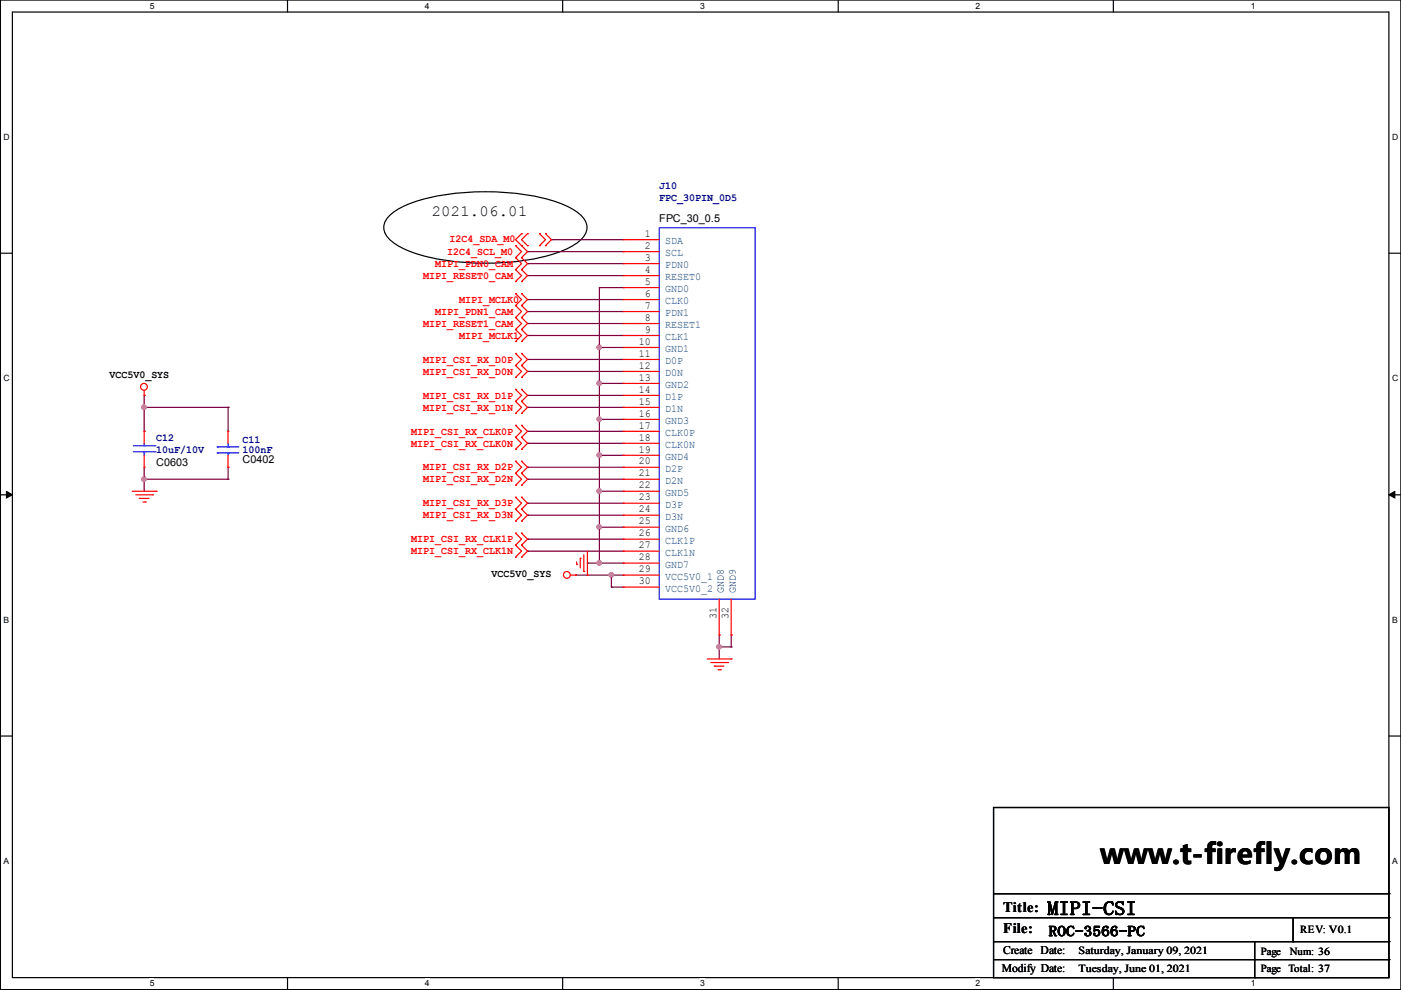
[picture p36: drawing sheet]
<svg xmlns="http://www.w3.org/2000/svg" width="297mm" height="210mm" viewBox="0 0 297 210" stroke-linecap="round" stroke-linejoin="round" font-family="sans-serif">
<defs><g id="words">
<text font-size="6" x="233.3" y="183.2">www.t-firefly.com</text>
<text font-size="4.1" x="222.1" y="194">MIPI-CSI</text>
<text font-size="3.3" x="91.5" y="45.8">2021.06.01</text>
<g font-size="3">
<text x="212.7" y="193.3">Title:</text>
<text x="212.7" y="197.9">File:</text>
<text x="222.3" y="198.5">ROC-3566-PC</text>
</g>
<g font-size="2.5">
<text x="212.7" y="202.4">Create Date:</text>
<text x="212.4" y="206.2">Modify Date:</text>
</g>
<g font-size="2.3" fill="#00007f">
<text x="139.8" y="40.1">J10</text>
<text x="139.8" y="42.6">FPC_30PIN_0D5</text>
<text x="33.1" y="93.4">C12</text>
<text x="33.1" y="95.9">10uF/10V</text>
<text x="51.4" y="93.9">C11</text>
<text x="51.4" y="95.9">100nF</text>
</g>
<g font-size="2.3">
<text x="139.8" y="47.2">FPC_30_0.5</text>
<text x="136.7" y="50.2">1</text>
<text x="136.7" y="52.8">2</text>
<text x="136.7" y="55.3">3</text>
<text x="136.7" y="57.8">4</text>
<text x="136.7" y="60.4">5</text>
<text x="136.7" y="62.9">6</text>
<text x="136.7" y="65.5">7</text>
<text x="136.7" y="68">8</text>
<text x="136.7" y="70.5">9</text>
<text x="135.5" y="73.1">10</text>
<text x="135.5" y="75.6">11</text>
<text x="23.2" y="80.2">VCC5V0_SYS</text>
<text x="135.5" y="78.2">12</text>
<text x="135.5" y="80.7">13</text>
<text x="135.5" y="83.2">14</text>
<text x="135.5" y="85.8">15</text>
<text x="135.5" y="88.3">16</text>
<text x="135.5" y="90.9">17</text>
<text x="135.5" y="93.4">18</text>
<text x="135.5" y="95.9">19</text>
<text x="33.1" y="98.7">C0603</text>
<text x="51.4" y="98.2">C0402</text>
<text x="135.5" y="98.5">20</text>
<text x="135.5" y="101">21</text>
<text x="135.5" y="103.6">22</text>
<text x="135.5" y="106.1">23</text>
<text x="135.5" y="108.6">24</text>
<text x="135.5" y="111.2">25</text>
<text x="135.5" y="113.7">26</text>
<text x="135.5" y="118.8">28</text>
<text x="135.5" y="116.3">27</text>
<text x="104.2" y="122.4">VCC5V0_SYS</text>
<text x="135.5" y="121.3">29</text>
<text x="135.5" y="123.9">30</text>
<text x="151.9" y="131.3" transform="rotate(-90 151.9 131.3)">31</text>
<text x="154.4" y="131.3" transform="rotate(-90 154.4 131.3)">32</text>
<text x="275.7" y="197.9">REV: V0.1</text>
<text x="228.7" y="202.2">Saturday, January 09, 2021</text>
<text x="267.3" y="202.5">Page</text>
<text x="273.5" y="202.5">Num: 36</text>
<text x="228.7" y="206">Tuesday, June 01, 2021</text>
<text x="267.3" y="206">Page</text>
<text x="273.2" y="206">Total: 37</text>
</g>
<g font-size="2.3" fill="#f00">
<text x="95.3" y="51.2">I2C4_SDA_M0</text>
<text x="89.7" y="59.1">MIPI_RESET0_CAM</text>
<text x="92.3" y="56.6">MIPI_PDN0_CAM</text>
<text x="94.8" y="54">I2C4_SCL_M0</text>
<text x="97.4" y="64.2">MIPI_MCLK0</text>
<text x="89.7" y="69.3">MIPI_RESET1_CAM</text>
<text x="92.3" y="66.7">MIPI_PDN1_CAM</text>
<text x="97.4" y="71.8">MIPI_MCLK1</text>
<text x="89.7" y="76.9">MIPI_CSI_RX_D0P</text>
<text x="89.7" y="79.4">MIPI_CSI_RX_D0N</text>
<text x="89.7" y="84.5">MIPI_CSI_RX_D1P</text>
<text x="89.7" y="87.1">MIPI_CSI_RX_D1N</text>
<text x="87.2" y="92.1">MIPI_CSI_RX_CLK0P</text>
<text x="87.2" y="94.7">MIPI_CSI_RX_CLK0N</text>
<text x="89.7" y="99.8">MIPI_CSI_RX_D2P</text>
<text x="89.7" y="102.3">MIPI_CSI_RX_D2N</text>
<text x="89.7" y="107.4">MIPI_CSI_RX_D3P</text>
<text x="89.7" y="109.9">MIPI_CSI_RX_D3N</text>
<text x="87.2" y="115">MIPI_CSI_RX_CLK1P</text>
<text x="87.2" y="117.5">MIPI_CSI_RX_CLK1N</text>
</g>
<g font-size="2.3" fill="#003f7f">
<text x="141.1" y="51.8">SDA</text>
<text x="141.1" y="54.4">SCL</text>
<text x="141.1" y="56.9">PDN0</text>
<text x="141.1" y="59.5">RESET0</text>
<text x="141.1" y="62">GND0</text>
<text x="141.1" y="64.5">CLK0</text>
<text x="141.1" y="67.1">PDN1</text>
<text x="141.1" y="69.6">RESET1</text>
<text x="141.1" y="72.2">CLK1</text>
<text x="141.1" y="74.7">GND1</text>
<text x="141.1" y="77.2">D0P</text>
<text x="141.1" y="79.8">D0N</text>
<text x="141.1" y="82.3">GND2</text>
<text x="141.1" y="84.9">D1P</text>
<text x="141.1" y="87.4">D1N</text>
<text x="141.1" y="89.9">GND3</text>
<text x="141.1" y="92.5">CLK0P</text>
<text x="141.1" y="95">CLK0N</text>
<text x="141.1" y="97.6">GND4</text>
<text x="141.1" y="100.1">D2P</text>
<text x="141.1" y="102.6">D2N</text>
<text x="141.1" y="105.2">GND5</text>
<text x="141.1" y="107.7">D3P</text>
<text x="141.1" y="110.3">D3N</text>
<text x="141.1" y="112.8">GND6</text>
<text x="141.1" y="115.3">CLK1P</text>
<text x="141.1" y="117.9">CLK1N</text>
<text x="141.1" y="123">VCC5V0_1</text>
<text x="141.1" y="120.4">GND7</text>
<text x="141.1" y="125.5">VCC5V0_2</text>
<text x="153.5" y="125.7" transform="rotate(-90 153.5 125.7)">GND8</text>
<text x="156" y="125.7" transform="rotate(-90 156 125.7)">GND9</text>
</g>
<g font-size="1.8">
<text x="31.7" y="1.9">5</text>
<text x="90.1" y="1.9">4</text>
<text x="148.4" y="1.9">3</text>
<text x="206.8" y="1.9">2</text>
<text x="265.2" y="1.9">1</text>
<text x=".8" y="29.7">D</text>
<text x="295.1" y="29.7">D</text>
<text x=".8" y="80.9">C</text>
<text x="295.1" y="80.9">C</text>
<text x=".8" y="132.1">B</text>
<text x="295.1" y="132.1">B</text>
<text x=".8" y="183.2">A</text>
<text x="295.1" y="183.2">A</text>
<text x="31.7" y="209.1">5</text>
<text x="90.1" y="209.1">4</text>
<text x="148.4" y="209.1">3</text>
<text x="206.8" y="209.1">2</text>
<text x="265.2" y="209.1">1</text>
</g>
</g></defs>
<path d="M.1 0h296.9v209.8h-296.9zM2.6 2.6h291.9v204.7h-291.9z" fill="none" stroke="#000" stroke-width=".25"/>
<g fill="#fff">
<path d="M31.8 .3h.9v1.9h-.9z"/>
<path d="M31.8 207.5h.9v2h-.9z"/>
</g>
<path d="M61 0v2.6M61 207.3v2.5" fill="none" stroke="#000" stroke-width=".25"/>
<g fill="#fff">
<path d="M90.1 .3h.9v1.9h-.9z"/>
<path d="M90.1 207.5h.9v2h-.9z"/>
</g>
<path d="M119.3 0v2.6M119.3 207.3v2.5" fill="none" stroke="#000" stroke-width=".25"/>
<g fill="#fff">
<path d="M148.4 .3h1v1.9h-1z"/>
<path d="M148.4 207.5h1v2h-1z"/>
</g>
<path d="M177.7 0v2.6M177.7 207.3v2.5" fill="none" stroke="#000" stroke-width=".25"/>
<g fill="#fff">
<path d="M206.8 .3h1v1.9h-1z"/>
<path d="M206.8 207.5h1v2h-1z"/>
</g>
<path d="M236.1 0v2.6M236.1 207.3v2.5" fill="none" stroke="#000" stroke-width=".25"/>
<g fill="#fff">
<path d="M265.2 .3h.9v1.9h-.9z"/>
<path d="M265.2 207.5h.9v2h-.9z"/>
<path d="M.8 28.1h1.1v2h-1.1z"/>
<path d="M295.1 28.1h1.2v2h-1.2z"/>
<path d="M.8 79.3h1.1v1.9h-1.1z"/>
<path d="M295.1 79.3h1.2v1.9h-1.2z"/>
</g>
<path d="M.1 53.7h2.5M294.5 53.7h2.5" fill="none" stroke="#000" stroke-width=".25"/>
<g fill="#fff">
<path d="M.8 130.5h1.1v1.9h-1.1z"/>
<path d="M295.1 130.5h1.1v1.9h-1.1z"/>
</g>
<path d="M.1 104.9h2.5M294.5 104.9h2.5" fill="none" stroke="#000" stroke-width=".25"/>
<path d="M1.4 104.2l1.2 .7-1.2 .7zM294.5 104.9l1.2-.7v1.4z" fill="#000" stroke="#000" stroke-width=".21"/>
<g fill="#fff">
<path d="M.8 181.6h1v2h-1z"/>
<path d="M295.1 181.6h1.1v2h-1.1z"/>
</g>
<g fill="none" stroke="#000" stroke-width=".25">
<path d="M82.3 46a15 15 0 0 1 6.9-3.6 54.2 54.2 0 0 1 28.9 .5 10.9 10.9 0 0 1 5.9 3.8 3.3 3.3 0 0 1-1.2 4.5 24.8 24.8 0 0 1-11.5 4 53.7 53.7 0 0 1-23.6-1.6 10.9 10.9 0 0 1-5.9-3.8 3 3 0 0 1 .5-3.8zM.1 156.1h2.5M294.5 156.1h2.5M210.7 171.2h83.8v36.1h-83.8zM210.7 189.5h83.8M210.7 194.6h83.8M210.7 199.7h83.8M266 199.7v7.6M274.2 199.7h.1M274.2 194.6v5.1M294.5 189.5h.1M294.5 194.6h.1"/>
<path d="M294.5 199.7h.1M210.7 203.5h83.8M266 207.3h.1M294.5 203.5h.1"/>
</g>
<g fill="none" stroke="#7f003f" stroke-width=".25">
<path d="M111.8 55.9h.1M111.8 53.4h.1M111.8 58.4h.1M111.8 55.9h20.4M111.8 53.4h20.4M111.8 58.4h20.4M116.9 50.8h.1M116.9 50.8h15.3M111.8 63.5h.1M111.8 68.6h.1M111.8 66.1h.1M111.8 78.8h.1"/>
<path d="M111.8 76.2h.1M111.8 71.1h.1M111.8 63.5h20.4M111.8 68.6h20.4M111.8 66.1h20.4M111.8 78.8h20.4M111.8 76.2h20.4M111.8 71.1h20.4M127.1 73.7h.1M127.1 61h.1M127.1 73.7h5.1M127.1 61v58.4"/>
<path d="M127.1 61h5.1M132.2 61h.1M30.6 83.8h.1M30.6 91.5h.1M30.6 83.8v7.7M30.6 99.1v5.1M30.6 86.4h17.7M48.3 86.4h.1M48.3 99.1h.1M48.3 86.4v5.1M48.3 99.1v2.5M111.8 94h.1"/>
<path d="M111.8 91.5h.1M111.8 99.1h.1M111.8 86.4h.1M111.8 83.8h.1M111.8 86.4h20.4M111.8 94h20.4M111.8 91.5h20.4M111.8 99.1h20.4M111.8 83.8h20.4M127.1 81.3h.1M127.1 88.9h.1M127.1 96.5h.1"/>
<path d="M127.1 81.3h5.1M127.1 88.9h5.1M127.1 96.5h5.1M30.6 101.6h.1M30.6 101.6h17.7M48.3 101.6h.1M111.8 109.2h.1M111.8 106.7h.1M111.8 101.6h.1M111.8 116.9h.1M111.8 114.3h.1M111.8 101.6h20.4"/>
<path d="M111.8 109.2h20.4M111.8 106.7h20.4M111.8 116.9h20.4M111.8 114.3h20.4M124.5 119.4h.1M124.5 119.4h7.7M127.1 104.2h.1M127.1 111.8h.1M127.1 119.4h.1M127.1 104.2h5.1M127.1 111.8h5.1M122 121.9h.1"/>
<path d="M122 121.9h10.2M129.6 121.9h.1M129.6 124.5h.1M129.6 121.9v2.6M129.6 124.5h2.6M152.5 137.2h.1M152.5 134.6h.1M152.5 134.6v5.1M152.5 137.2h2.5M155 134.6h.1M155 137.2h.1M155 134.6v2.6"/>
</g>
<g fill="#f0f" stroke="#f0f" stroke-width=".25">
<circle cx="129.6" cy="121.9" r=".47"/>
<circle cx="127" cy="81.3" r=".47"/>
<circle cx="127" cy="73.6" r=".47"/>
<circle cx="127" cy="96.5" r=".47"/>
<circle cx="127" cy="88.9" r=".47"/>
<circle cx="127" cy="111.7" r=".47"/>
<circle cx="127" cy="104.1" r=".47"/>
<circle cx="152.4" cy="137.1" r=".47"/>
<circle cx="30.5" cy="86.3" r=".47"/>
<circle cx="30.5" cy="101.6" r=".47"/>
<circle cx="127" cy="119.4" r=".47"/>
</g>
<g fill="none" stroke="#f00" stroke-width=".25">
<path d="M109.3 54.6h.1M109.3 52.1h.1M109.3 57.2h.1M109.3 59.7h.1M109.3 54.6l1.3 1.3-1.3 1.3M109.3 52.1l1.3 1.3-1.3 1.2M109.3 57.2l1.3 1.2-1.3 1.3M110.6 52.1h.1M110.6 49.5h.1M110.6 54.6h.1M110.6 57.2h.1M110.6 59.7h.1"/>
<path d="M110.6 54.6l1.2 1.3-1.2 1.3M110.6 49.5l-1.3 1.3 2.5 2.6-1.2 1.2M110.6 57.2l1.2 1.2-1.2 1.3M111.8 52.1h.1M111.8 49.5h.1M111.8 49.5l-1.2 1.3 1.2 1.3M114.4 52.1h.1M114.4 49.5h.1M114.4 49.5l1.3 1.3-1.3 1.3M115.7 49.5h.1M115.7 52.1h.1M115.7 49.5l1.2 1.3-1.2 1.3"/>
<path d="M132.2 50.8h.1M132.2 53.4h.1M132.2 55.9h.1M132.2 58.4h.1M132.2 50.8h7.6M132.2 53.4h7.6M132.2 55.9h7.6M132.2 58.4h7.6M109.3 77.5h.1M109.3 74.9h.1M109.3 69.9h.1M109.3 67.3h.1"/>
<path d="M109.3 64.8h.1M109.3 62.2h.1M109.3 72.4h.1M109.3 74.9l1.3 1.3-1.3 1.3M109.3 77.5l1.3 1.3-1.3 1.2M109.3 67.3l1.3 1.3-1.3 1.3M109.3 64.8l1.3 1.3-1.3 1.2M109.3 62.2l1.3 1.3-1.3 1.3M109.3 69.9l1.3 1.2-1.3 1.3M110.6 74.9h.1M110.6 77.5h.1M110.6 67.3h.1"/>
<path d="M110.6 69.9h.1M110.6 64.8h.1M110.6 62.2h.1M110.6 72.4h.1M110.6 74.9l1.2 1.3-1.2 1.3M110.6 77.5l1.2 1.3-1.2 1.2M110.6 67.3l1.2 1.3-1.2 1.3M110.6 64.8l1.2 1.3-1.2 1.2M110.6 62.2l1.2 1.3-1.2 1.3M110.6 69.9l1.2 1.2-1.2 1.3M132.2 61h.1M132.2 63.5h.1"/>
<path d="M132.2 66.1h.1M132.2 68.6h.1M132.2 71.1h.1M132.2 78.8h.1M132.2 73.7h.1M132.2 76.2h.1M132.2 61h7.6M132.2 63.5h7.6M132.2 66.1h7.6M132.2 68.6h7.6M132.2 71.1h7.6M132.2 78.8h7.6"/>
<path d="M132.2 73.7h7.6M132.2 76.2h7.6M30.6 83.8h.1M30.6 91.5h.1M30.6 99.1h.1M30.6 82.8v1M30.6 91.5v2.5M30.6 96.5v2.6M48.3 99.1h.1M48.3 91.5h.1M48.3 91.5v2.5M48.3 96.5v2.6"/>
<path d="M109.3 80h.1M109.3 85.1h.1M109.3 82.6h.1M109.3 87.6h.1M109.3 97.8h.1M109.3 92.7h.1M109.3 90.2h.1M109.3 95.3h.1M109.3 82.6l1.3 1.2-1.3 1.3M109.3 85.1l1.3 1.3-1.3 1.2M109.3 97.8l1.3 1.3-1.3 1.2M109.3 90.2l1.3 1.3-1.3 1.2"/>
<path d="M109.3 92.7l1.3 1.3-1.3 1.3M110.6 80h.1M110.6 82.6h.1M110.6 85.1h.1M110.6 87.6h.1M110.6 97.8h.1M110.6 90.2h.1M110.6 92.7h.1M110.6 95.3h.1M110.6 82.6l1.2 1.2-1.2 1.3M110.6 85.1l1.2 1.3-1.2 1.2M110.6 97.8l1.2 1.3-1.2 1.2"/>
<path d="M110.6 90.2l1.2 1.3-1.2 1.2M110.6 92.7l1.2 1.3-1.2 1.3M132.2 81.3h.1M132.2 83.8h.1M132.2 86.4h.1M132.2 88.9h.1M132.2 91.5h.1M132.2 94h.1M132.2 96.5h.1M132.2 99.1h.1M132.2 81.3h7.6M132.2 83.8h7.6"/>
<path d="M132.2 86.4h7.6M132.2 88.9h7.6M132.2 91.5h7.6M132.2 94h7.6M132.2 96.5h7.6M132.2 99.1h7.6M28 104.2h5.1M28.8 104.9h3.5M29.5 105.7h.1M29.5 105.7h2.1M30.3 106.4h.5M30.8 106.4h.1"/>
<path d="M32.3 104.9h.1M33.1 104.2h.1M109.3 100.3h.1M109.3 102.9h.1M109.3 108h.1M109.3 105.4h.1M109.3 110.5h.1M109.3 115.6h.1M109.3 113h.1M109.3 118.1h.1M109.3 100.3l1.3 1.3-1.3 1.3M109.3 105.4l1.3 1.3-1.3 1.3"/>
<path d="M109.3 108l1.3 1.2-1.3 1.3M109.3 113l1.3 1.3-1.3 1.3M109.3 115.6l1.3 1.3-1.3 1.2M110.6 100.3h.1M110.6 102.9h.1M110.6 105.4h.1M110.6 108h.1M110.6 110.5h.1M110.6 113h.1M110.6 115.6h.1M110.6 118.1h.1M110.6 100.3l1.2 1.3-1.2 1.3"/>
<path d="M110.6 105.4l1.2 1.3-1.2 1.3M110.6 108l1.2 1.2-1.2 1.3M110.6 113l1.2 1.3-1.2 1.3M110.6 115.6l1.2 1.3-1.2 1.2M122.3 119.6h.1M122.3 119.1v.5M123 118.4h.1M123 118.4v2M123.8 117.6v3.6M124.5 116.9v5M132.2 101.6h.1M132.2 104.2h.1"/>
<path d="M132.2 106.7h.1M132.2 109.2h.1M132.2 111.8h.1M132.2 114.3h.1M132.2 119.4h.1M132.2 116.9h.1M132.2 104.2h7.6M132.2 101.6h7.6M132.2 106.7h7.6M132.2 109.2h7.6M132.2 111.8h7.6M132.2 114.3h7.6"/>
<path d="M132.2 119.4h7.6M132.2 116.9h7.6M121 121.9h1M122 121.9h.1M123.8 121.2h.1M124.5 121.9h.1M132.2 121.9h.1M132.2 124.5h.1M132.2 121.9h7.6M132.2 124.5h7.6M149.9 139.7h5.1M152.5 134.6h.1"/>
<path d="M152.5 127v7.6M155 139.7h.1M155 134.6h.1M155 127v7.6M150.7 140.5h3.6M151.5 141.2h.1M151.5 141.2h2M152.2 142h.5M152.7 142h.1M154.3 140.5h.1"/>
<circle cx="30.5" cy="82" r=".72"/>
<circle cx="120.2" cy="121.9" r=".72"/>
</g>
<g fill="none" stroke="#00f" stroke-width=".25">
<path d="M139.8 48.3h20.3v78.7h-20.3zM28.3 95.8h4.6M28.3 94.5h4.6M30.6 94.5h.1M30.6 95.8h.1M30.6 94v.5M30.6 95.8v.7M32.9 95.8h.1M32.9 94.5h.1M46.1 94.8h.1M46.1 96h.1M46.1 94.8h4.5"/>
<path d="M46.1 96h4.5M48.3 96h.1M48.3 94.8h.1M48.3 94v.8M48.3 96v.5"/>
</g>
<use href="#words"/>
</svg>
